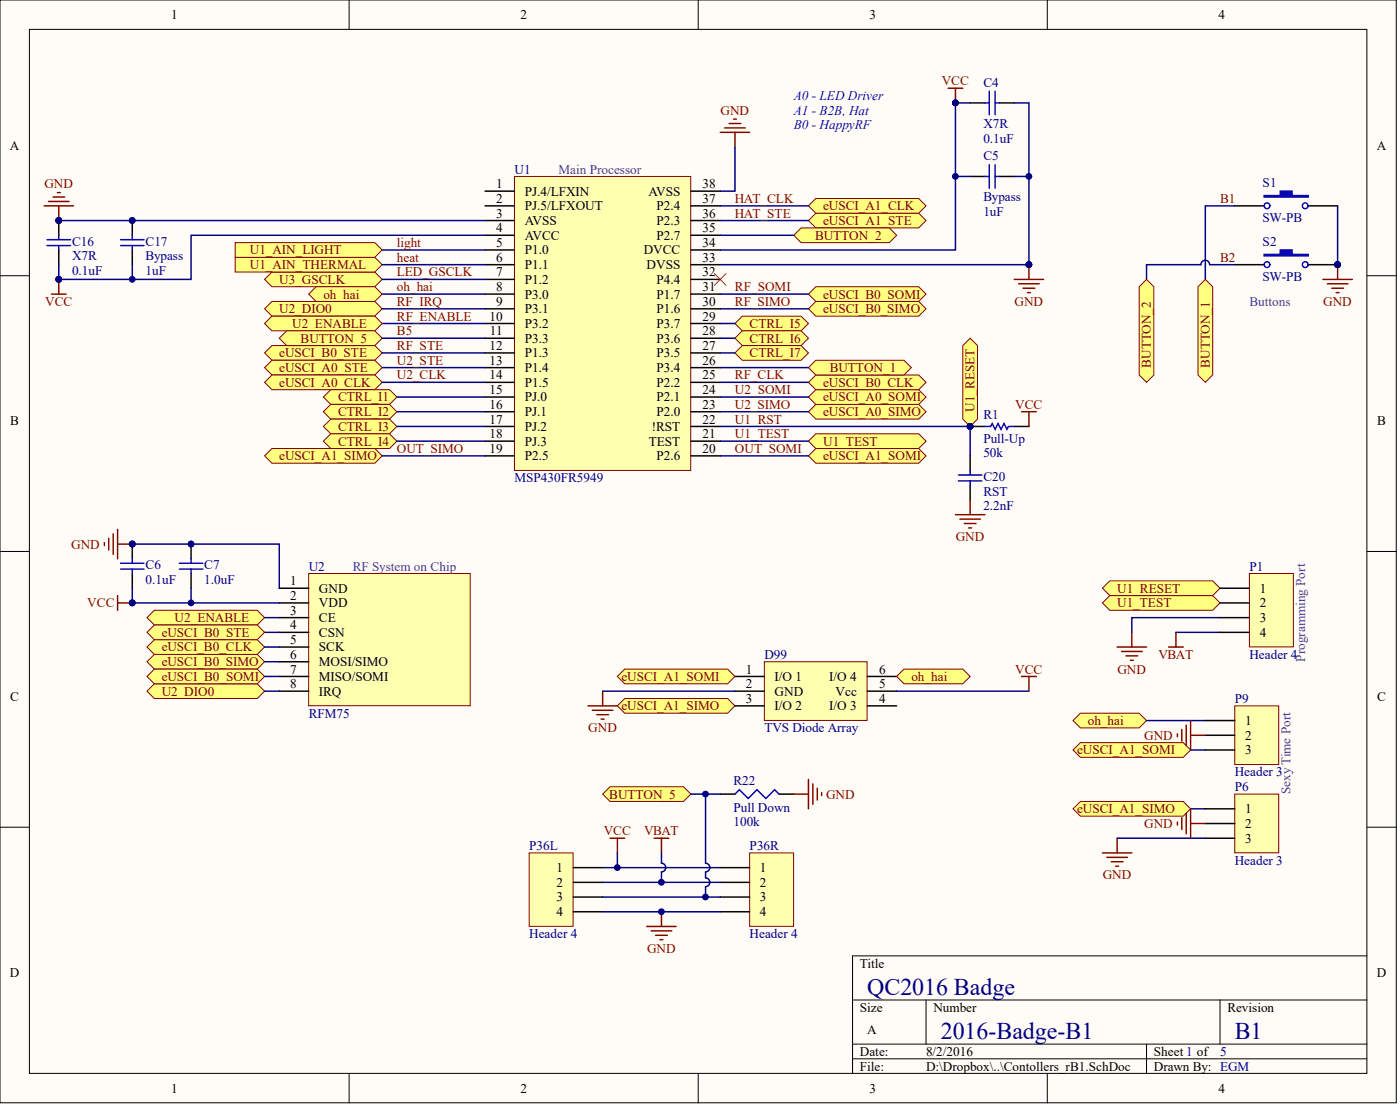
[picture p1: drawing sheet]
<svg xmlns="http://www.w3.org/2000/svg" width="402mm" height="317mm" viewBox="0 0 402 317" stroke-linecap="round" stroke-linejoin="round" font-family="sans-serif">
<defs><g id="words">
<g font-size="6.9" fill="#000080">
<text x="249.1" y="285.5">QC2016 Badge</text>
<text x="270.2" y="298.2">2016-Badge-B1</text>
<text x="354.7" y="298.2">B1</text>
</g>
<g font-size="3.8">
<text x="49.2" y="5.5">1</text>
<text x="149.5" y="5.5">2</text>
<text x="249.8" y="5.5">3</text>
<text x="350" y="5.5">4</text>
<text x="2.8" y="43">A</text>
<text x="395.5" y="43">A</text>
<text x="142.5" y="54">1</text>
<text x="142.5" y="58.2">2</text>
<text x="150.7" y="56.1">PJ.4/LFXIN</text>
<text x="186.3" y="56.1">AVSS</text>
<text x="201.8" y="58.2">37</text>
<text x="201.8" y="54">38</text>
<text x="142.5" y="62.5">3</text>
<text x="150.7" y="60.4">PJ.5/LFXOUT</text>
<text x="150.7" y="64.6">AVSS</text>
<text x="188.6" y="64.6">P2.3</text>
<text x="188.6" y="60.4">P2.4</text>
<text x="201.8" y="62.5">36</text>
<text x="142.5" y="66.7">4</text>
<text x="142.5" y="70.9">5</text>
<text x="150.7" y="68.8">AVCC</text>
<text x="188.6" y="68.8">P2.7</text>
<text x="201.8" y="70.9">34</text>
<text x="201.8" y="66.7">35</text>
<text x="142.5" y="75.1">6</text>
<text x="150.7" y="73">P1.0</text>
<text x="150.7" y="77.2">P1.1</text>
<text x="184.9" y="73">DVCC</text>
<text x="185.7" y="77.2">DVSS</text>
<text x="201.8" y="75.1">33</text>
<text x="142.5" y="79.3">7</text>
<text x="142.5" y="83.6">8</text>
<text x="150.7" y="81.5">P1.2</text>
<text x="188.6" y="81.5">P4.4</text>
<text x="201.8" y="83.6">31</text>
<text x="201.8" y="79.3">32</text>
<text x="142.5" y="87.8">9</text>
<text x="150.7" y="85.7">P3.0</text>
<text x="150.7" y="89.9">P3.1</text>
<text x="188.6" y="89.9">P1.6</text>
<text x="188.6" y="85.7">P1.7</text>
<text x="201.8" y="87.8">30</text>
<text x="140.6" y="92">10</text>
<text x="150.7" y="94.1">P3.2</text>
<text x="188.6" y="94.1">P3.7</text>
<text x="201.8" y="92">29</text>
<text x="140.6" y="100.4">12</text>
<text x="140.7" y="96.2">11</text>
<text x="150.7" y="98.3">P3.3</text>
<text x="188.6" y="98.3">P3.6</text>
<text x="201.8" y="100.4">27</text>
<text x="201.8" y="96.2">28</text>
<text x="140.6" y="104.7">13</text>
<text x="150.7" y="102.6">P1.3</text>
<text x="150.7" y="106.8">P1.4</text>
<text x="188.6" y="106.8">P3.4</text>
<text x="188.6" y="102.6">P3.5</text>
<text x="201.8" y="104.7">26</text>
<text x="140.6" y="108.9">14</text>
<text x="140.6" y="113.1">15</text>
<text x="150.7" y="111">P1.5</text>
<text x="188.6" y="111">P2.2</text>
<text x="201.8" y="113.1">24</text>
<text x="201.8" y="108.9">25</text>
<text x="140.6" y="117.3">16</text>
<text x="150.7" y="115.2">PJ.0</text>
<text x="150.7" y="119.4">PJ.1</text>
<text x="188.6" y="119.4">P2.0</text>
<text x="188.6" y="115.2">P2.1</text>
<text x="201.8" y="117.3">23</text>
<text x="3" y="122.1">B</text>
<text x="140.6" y="121.6">17</text>
<text x="140.6" y="125.8">18</text>
<text x="150.7" y="123.7">PJ.2</text>
<text x="187.2" y="123.7">!RST</text>
<text x="201.8" y="125.8">21</text>
<text x="201.8" y="121.6">22</text>
<text x="395.6" y="122.1">B</text>
<text x="140.6" y="130">19</text>
<text x="150.7" y="127.9">PJ.3</text>
<text x="186.4" y="127.9">TEST</text>
<text x="201.8" y="130">20</text>
<text x="150.7" y="132.1">P2.5</text>
<text x="188.6" y="132.1">P2.6</text>
<text x="83.4" y="168">1</text>
<text x="83.4" y="172.2">2</text>
<text x="91.6" y="170.1">GND</text>
<text x="361.9" y="170.1">1</text>
<text x="83.4" y="176.4">3</text>
<text x="91.6" y="174.3">VDD</text>
<text x="91.6" y="178.5">CE</text>
<text x="361.9" y="174.3">2</text>
<text x="361.9" y="178.5">3</text>
<text x="83.4" y="180.6">4</text>
<text x="83.4" y="184.9">5</text>
<text x="91.6" y="182.8">CSN</text>
<text x="361.9" y="182.8">4</text>
<text x="83.4" y="189.1">6</text>
<text x="91.6" y="187">SCK</text>
<text x="91.6" y="191.2">MOSI/SIMO</text>
<text x="83.4" y="193.3">7</text>
<text x="83.4" y="197.5">8</text>
<text x="91.6" y="195.4">MISO/SOMI</text>
<text x="214.3" y="193.3">1</text>
<text x="214.3" y="197.5">2</text>
<text x="222.5" y="195.4">I/O 1</text>
<text x="238.2" y="195.4">I/O 4</text>
<text x="252.5" y="193.3">6</text>
<text x="252.5" y="197.5">5</text>
<text x="3" y="201.2">C</text>
<text x="91.6" y="199.6">IRQ</text>
<text x="214.3" y="201.7">3</text>
<text x="222.5" y="203.9">I/O 2</text>
<text x="222.5" y="199.6">GND</text>
<text x="238.2" y="203.9">I/O 3</text>
<text x="240" y="199.6">Vcc</text>
<text x="252.5" y="201.7">4</text>
<text x="395.6" y="201.2">C</text>
<text x="357.6" y="208.1">1</text>
<text x="357.6" y="212.3">2</text>
<text x="357.6" y="216.5">3</text>
<text x="357.6" y="233.4">1</text>
<text x="357.6" y="237.6">2</text>
<text x="357.6" y="241.8">3</text>
<text x="159.8" y="250.3">1</text>
<text x="218.3" y="250.3">1</text>
<text x="159.8" y="254.5">2</text>
<text x="218.3" y="254.5">2</text>
<text x="159.8" y="258.7">3</text>
<text x="159.8" y="263">4</text>
<text x="218.3" y="258.7">3</text>
<text x="218.3" y="263">4</text>
<text x="2.8" y="280.4">D</text>
<text x="247" y="277.7">Title</text>
<text x="395.5" y="280.4">D</text>
<text x="247" y="290.4">Size</text>
<text x="268.1" y="290.4">Number</text>
<text x="352.6" y="290.4">Revision</text>
<text x="249.1" y="296.7">A</text>
<text x="247" y="303">Date:</text>
<text x="266" y="303">8/2/2016</text>
<text x="331.5" y="303">Sheet 1 of</text>
<text x="247" y="307.3">File:</text>
<text x="266" y="307.3">D:\Dropbox\..\Contollers_rB1.SchDoc</text>
<text x="331.5" y="307.3">Drawn By: EGM</text>
<text x="49.2" y="313.6">1</text>
<text x="149.5" y="313.6">2</text>
<text x="249.8" y="313.6">3</text>
<text x="350" y="313.6">4</text>
</g>
<g font-size="3.8" fill="#00f">
<text x="228" y="28.7">A0 - LED Driver</text>
<text x="228" y="32.9">A1 - B2B, Hat</text>
<text x="228" y="37.1">B0 - HappyRF</text>
</g>
<g font-size="3.8" fill="#800000">
<text x="270.5" y="24.5">VCC</text>
<text x="207" y="32.9">GND</text>
<text x="12.8" y="54">GND</text>
<text x="211.1" y="58.2">HAT_CLK</text>
<text x="350.5" y="58.2">B1</text>
<text x="211.1" y="62.5">HAT_STE</text>
<text x="236.5" y="64.6">eUSCI_A1_STE</text>
<text x="236.5" y="60.4">eUSCI_A1_CLK</text>
<text x="114" y="70.9">light</text>
<text x="234.1" y="68.8">BUTTON_2</text>
<text x="71.8" y="77.2">U1_AIN_THERMAL</text>
<text x="71.8" y="73">U1_AIN_LIGHT</text>
<text x="114" y="75.1">heat</text>
<text x="350.5" y="75.1">B2</text>
<text x="80.2" y="81.5">U3_GSCLK</text>
<text x="114" y="79.3">LED_GSCLK</text>
<text x="114" y="83.6">oh_hai</text>
<text x="211.1" y="83.6">RF_SOMI</text>
<text x="13" y="87.8">VCC</text>
<text x="80.2" y="89.9">U2_DIO0</text>
<text x="92.9" y="85.7">oh_hai</text>
<text x="114" y="87.8">RF_IRQ</text>
<text x="211.1" y="87.8">RF_SIMO</text>
<text x="236.5" y="89.9">eUSCI_B0_SIMO</text>
<text x="236.5" y="85.7">eUSCI_B0_SOMI</text>
<text x="291.4" y="87.8">GND</text>
<text x="380.1" y="87.8">GND</text>
<text x="83.9" y="94.1">U2_ENABLE</text>
<text x="114" y="92">RF_ENABLE</text>
<text x="215.3" y="94.1">CTRL_I5</text>
<text x="86.4" y="98.3">BUTTON_5</text>
<text x="114" y="100.4">RF_STE</text>
<text x="114" y="96.2">B5</text>
<text x="215.3" y="98.3">CTRL_I6</text>
<text x="80.2" y="102.6">eUSCI_B0_STE</text>
<text x="80.2" y="106.8">eUSCI_A0_STE</text>
<text x="114" y="104.7">U2_STE</text>
<text x="215.3" y="102.6">CTRL_I7</text>
<text x="238.4" y="106.8">BUTTON_1</text>
<text x="330.6" y="105.5" transform="rotate(-90 330.6 105.5)">BUTTON_2</text>
<text x="347.5" y="105.5" transform="rotate(-90 347.5 105.5)">BUTTON_1</text>
<text x="80.2" y="111">eUSCI_A0_CLK</text>
<text x="114" y="108.9">U2_CLK</text>
<text x="211.1" y="113.1">U2_SOMI</text>
<text x="211.1" y="108.9">RF_CLK</text>
<text x="236.5" y="111">eUSCI_B0_CLK</text>
<text x="97.1" y="115.2">CTRL_I1</text>
<text x="97.1" y="119.4">CTRL_I2</text>
<text x="211.1" y="117.3">U2_SIMO</text>
<text x="236.5" y="119.4">eUSCI_A0_SIMO</text>
<text x="236.5" y="115.2">eUSCI_A0_SOMI</text>
<text x="280" y="118.2" transform="rotate(-90 280 118.2)">U1_RESET</text>
<text x="291.6" y="117.3">VCC</text>
<text x="97.1" y="123.7">CTRL_I3</text>
<text x="211.1" y="121.6">U1_RST</text>
<text x="211.1" y="125.8">U1_TEST</text>
<text x="97.1" y="127.9">CTRL_I4</text>
<text x="114" y="130">OUT_SIMO</text>
<text x="211.1" y="130">OUT_SOMI</text>
<text x="236.5" y="127.9">U1_TEST</text>
<text x="80.2" y="132.1">eUSCI_A1_SIMO</text>
<text x="236.5" y="132.1">eUSCI_A1_SOMI</text>
<text x="274.5" y="155.3">GND</text>
<text x="20.4" y="157.4">GND</text>
<text x="320.9" y="170.1">U1_RESET</text>
<text x="25.1" y="174.3">VCC</text>
<text x="50.2" y="178.5">U2_ENABLE</text>
<text x="320.9" y="174.3">U1_TEST</text>
<text x="46.4" y="182.8">eUSCI_B0_STE</text>
<text x="46.4" y="191.2">eUSCI_B0_SIMO</text>
<text x="46.4" y="187">eUSCI_B0_CLK</text>
<text x="332.8" y="189.1">VBAT</text>
<text x="46.4" y="195.4">eUSCI_B0_SOMI</text>
<text x="178.5" y="195.4">eUSCI_A1_SOMI</text>
<text x="261.8" y="195.4">oh_hai</text>
<text x="291.6" y="193.3">VCC</text>
<text x="321" y="193.3">GND</text>
<text x="46.4" y="199.6">U2_DIO0</text>
<text x="178.5" y="203.9">eUSCI_A1_SIMO</text>
<text x="312.5" y="208.1">oh_hai</text>
<text x="169" y="210.2">GND</text>
<text x="328.7" y="212.3">GND</text>
<text x="309.4" y="216.5">eUSCI_A1_SOMI</text>
<text x="175" y="229.2">BUTTON_5</text>
<text x="237.3" y="229.2">GND</text>
<text x="309.4" y="233.4">eUSCI_A1_SIMO</text>
<text x="173.4" y="239.7">VCC</text>
<text x="185" y="239.7">VBAT</text>
<text x="328.7" y="237.6">GND</text>
<text x="316.8" y="252.4">GND</text>
<text x="185.9" y="273.5">GND</text>
</g>
<g font-size="3.8" fill="#000080">
<text x="282.5" y="24.9">C4</text>
<text x="282.5" y="40.9">0.1uF</text>
<text x="282.5" y="36.7">X7R</text>
<text x="282.5" y="46">C5</text>
<text x="147.8" y="49.8">U1</text>
<text x="362.7" y="53.6">S1</text>
<text x="282.5" y="57.8">Bypass</text>
<text x="282.5" y="62">1uF</text>
<text x="362.7" y="63.7">SW-PB</text>
<text x="20.7" y="70.5">C16</text>
<text x="41.8" y="70.5">C17</text>
<text x="362.7" y="70.5">S2</text>
<text x="20.7" y="74.7">X7R</text>
<text x="41.8" y="74.7">Bypass</text>
<text x="20.7" y="78.9">0.1uF</text>
<text x="41.8" y="78.9">1uF</text>
<text x="362.7" y="80.6">SW-PB</text>
<text x="282.5" y="120.3">R1</text>
<text x="282.5" y="131.3">50k</text>
<text x="282.5" y="127">Pull-Up</text>
<text x="147.8" y="138.4">MSP430FR5949</text>
<text x="282.5" y="138">C20</text>
<text x="282.5" y="142.2">RST</text>
<text x="282.5" y="146.5">2.2nF</text>
<text x="41.8" y="167.6">0.1uF</text>
<text x="41.8" y="163.3">C6</text>
<text x="58.7" y="167.6">1.0uF</text>
<text x="58.7" y="163.3">C7</text>
<text x="88.7" y="163.8">U2</text>
<text x="358.9" y="163.8">P1</text>
<text x="219.6" y="189.1">D99</text>
<text x="358.9" y="189.1">Header 4</text>
<text x="354.7" y="201.7">P9</text>
<text x="88.7" y="206">RFM75</text>
<text x="219.6" y="210.2">TVS Diode Array</text>
<text x="210.7" y="225.4">R22</text>
<text x="354.7" y="222.9">Header 3</text>
<text x="354.7" y="227.1">P6</text>
<text x="210.7" y="233">Pull Down</text>
<text x="210.7" y="237.2">100k</text>
<text x="152" y="244">P36L</text>
<text x="215.3" y="244">P36R</text>
<text x="354.7" y="248.2">Header 3</text>
<text x="152" y="269.3">Header 4</text>
<text x="215.3" y="269.3">Header 4</text>
<text x="350.5" y="303">5</text>
</g>
<g font-size="3.8" fill="#800080">
<text x="160.5" y="49.8">Main Processor</text>
<text x="358.9" y="87.8">Buttons</text>
<text x="101.3" y="163.8">RF System on Chip</text>
<text x="375" y="189.9" transform="rotate(-90 375 189.9)">Programming Port</text>
<text x="370.7" y="227.9" transform="rotate(-90 370.7 227.9)">Sexy Time Port</text>
</g>
</g></defs>
<g fill="#fffcf8" stroke="#000" stroke-width=".29">
<path d="M0 0h401.1v316.5h-401.1z"/>
<path d="M8.4 8.4h384.3v299.7h-384.3z"/>
</g>
<g fill="none" stroke="#000" stroke-width=".29">
<path d="M100.3 0v8.4M200.6 0v8.4M300.9 0v8.4M0 79.1h8.4M392.7 79.1h8.4M0 158.3h8.4M392.7 158.3h8.4M0 237.4h8.4M392.7 237.4h8.4M392.7 274.3h-147.8v33.8M244.9 287h147.8M244.9 299.7h147.8"/>
<path d="M266 287v12.7M329.4 299.7v8.4M350.5 287v12.7M100.3 308.1v8.5M200.6 308.1v8.5M244.9 303.9h147.8M300.9 308.1v8.5"/>
</g>
<path d="M354.7 59.1h8.4M375.8 59.1h8.4M354.7 76h8.4M375.8 76h8.4" fill="none" stroke="#000" stroke-width=".42"/>
<g fill="#00f" stroke="#00f" stroke-width=".42">
<path d="M363.1 56.1h4.7v-1.2h3.4v1.2h4.6v.5h-12.7z" fill-rule="evenodd"/>
<path d="M363.1 73h4.7v-1.3h3.4v1.3h4.6v.4h-12.7z" fill-rule="evenodd"/>
</g>
<g fill="none" stroke="#00f" stroke-width=".42">
<circle cx="364" cy="59.1" r=".82"/>
<circle cx="374.9" cy="59.1" r=".82"/>
<circle cx="364" cy="75.9" r=".82"/>
<circle cx="374.9" cy="75.9" r=".82"/>
</g>
<circle cx="384.2" cy="75.9" r=".82" fill="#000080" stroke="#000080" stroke-width=".29"/>
<path d="M147.8 50.6h50.6v84.4h-50.6z" fill="#ffffb0" stroke="#800000" stroke-width=".29"/>
<g fill="none" stroke="#000" stroke-width=".42">
<path d="M278.7 29.5h4.2M287.1 29.5h4.3M139.3 54.9h8.5M139.3 59.1h8.5M198.5 54.9h8.4M198.5 59.1h8.4M278.7 50.6h4.2M287.1 50.6h4.3M16.9 63.3v4.2M16.9 71.7v4.3M38 63.3v4.2M38 71.7v4.3"/>
<path d="M139.3 63.3h8.5M139.3 67.5h8.5M139.3 71.7h8.5M139.3 76h8.5M198.5 63.3h8.4M198.5 67.5h8.4M198.5 71.7h8.4M198.5 76h8.4M139.3 80.2h8.5M139.3 84.4h8.5M139.3 88.6h8.5M139.3 92.9h8.5"/>
<path d="M139.3 97.1h8.5M198.5 80.2h8.4M198.5 84.4h8.4M198.5 88.6h8.4M198.5 92.9h8.4M198.5 97.1h8.4M139.3 101.3h8.5M139.3 105.5h8.5M139.3 109.7h8.5M139.3 114h8.5M139.3 118.2h8.5M198.5 101.3h8.4"/>
<path d="M198.5 105.5h8.4M198.5 109.7h8.4M198.5 114h8.4M198.5 118.2h8.4M139.3 122.4h8.5M139.3 126.6h8.5M139.3 130.8h8.5M198.5 122.4h8.4M198.5 126.6h8.4M198.5 130.8h8.4"/>
</g>
<g fill="#000080" stroke="#000080" stroke-width=".29">
<circle cx="38" cy="63.3" r=".82"/>
<circle cx="16.9" cy="63.3" r=".82"/>
<circle cx="16.9" cy="80.2" r=".82"/>
<circle cx="274.4" cy="29.5" r=".82"/>
<circle cx="295.6" cy="75.9" r=".82"/>
<circle cx="384.2" cy="75.9" r=".82"/>
</g>
<g fill="none" stroke="#00f" stroke-width=".42">
<path d="M282.9 29.5h1.3M284.2 26.2v6.7M285.9 26.2v6.7M285.9 29.5h1.2M282.9 50.6h1.3M284.2 47.3v6.7M285.9 47.3v6.7M285.9 50.6h1.2M13.5 70.5h6.8M13.5 68.8h6.8M16.9 67.5v1.3M16.9 70.5v1.2"/>
<path d="M34.6 70.5h6.8M34.6 68.8h6.8M38 67.5v1.3M38 70.5v1.2"/>
</g>
<path d="M211.1 42.2v12.7h-4.2M16.9 63.3h122.4" fill="none" stroke="#000080" stroke-width=".42"/>
<g fill="none" stroke="#800000" stroke-width=".42">
<path d="M206.9 38h8.4M208.2 36.7h5.9M209.4 35.4h3.4M210.7 34.2h.8M211.1 38v4.2M272.4 25.3h4.2M274.5 25.3v4.2M12.7 59.1h8.4M13.9 57.8h5.9M15.2 56.6h3.4M16.5 55.3h.8M16.9 59.1v4.2"/>
<path d="M295.6 76v4.2M384.2 76v4.2M14.8 84.4h4.2M16.9 80.2v4.2M291.4 80.2h8.4M292.6 81.5h5.9M293.9 82.7h3.4M295.2 84h.8M380 80.2h8.5M381.3 81.5h5.9M382.6 82.7h3.3M383.8 84h.9"/>
</g>
<g fill="#ffff80" stroke="#800000" stroke-width=".29">
<path d="M76 101.3l2.1-2.1h29.6l2.1 2.1-2.1 2.1h-29.6z" fill-rule="evenodd"/>
<path d="M76 105.5l2.1-2.1h29.6l2.1 2.1-2.1 2.1h-29.6z" fill-rule="evenodd"/>
</g>
<path d="M109.8 101.3h29.5" fill="none" stroke="#000080" stroke-width=".42"/>
<g fill="#ffff80" stroke="#800000" stroke-width=".29">
<path d="M76 109.7l2.1-2.1h29.6l2.1 2.1-2.1 2.1h-29.6z" fill-rule="evenodd"/>
<path d="M76 130.8l2.1-2.1h29.6l2.1 2.1-2.1 2.1h-29.6z" fill-rule="evenodd"/>
<path d="M232.2 130.8l2.1-2.1h29.6l2.1 2.1-2.1 2.1h-29.6z" fill-rule="evenodd"/>
<path d="M232.2 118.2l2.1-2.1h29.6l2.1 2.1-2.1 2.1h-29.6z" fill-rule="evenodd"/>
<path d="M232.2 114l2.1-2.2h29.6l2.1 2.2-2.1 2.1h-29.6z" fill-rule="evenodd"/>
<path d="M232.2 109.7l2.1-2.1h29.6l2.1 2.1-2.1 2.1h-29.6z" fill-rule="evenodd"/>
<path d="M232.2 88.6l2.1-2.1h29.6l2.1 2.1-2.1 2.1h-29.6z" fill-rule="evenodd"/>
<path d="M232.2 84.4l2.1-2.1h29.6l2.1 2.1-2.1 2.1h-29.6z" fill-rule="evenodd"/>
<path d="M232.2 63.3l2.1-2.1h29.6l2.1 2.1-2.1 2.1h-29.6z" fill-rule="evenodd"/>
<path d="M232.2 59.1l2.1-2.1h29.6l2.1 2.1-2.1 2.1h-29.6z" fill-rule="evenodd"/>
</g>
<g fill="none" stroke="#000080" stroke-width=".42">
<path d="M206.9 59.1h25.3M354.7 59.1h-8.5v21.1M384.2 59.1v16.9M206.9 63.3h25.3M347.5 76a1.25 1.25 0 0 0-1.3-1.3 1.25 1.25 0 0 0-1.2 1.3h-15.6v4.2M347.5 76h7.2M206.9 84.4h25.3M206.9 88.6h25.3M109.8 109.7h29.5M109.8 105.5h29.5M206.9 109.7h25.3M206.9 114h25.3"/>
<path d="M206.9 118.2h25.3M109.8 130.8h29.5M206.9 130.8h25.3"/>
</g>
<g fill="#000080" stroke="#000080" stroke-width=".29">
<circle cx="384.2" cy="75.9" r=".82"/>
<circle cx="278.7" cy="122.4" r=".82"/>
</g>
<path d="M278.7 122.4h4.2M278.7 130.8v4.3M278.7 139.3v4.2M291.4 122.4h4.2" fill="none" stroke="#000" stroke-width=".42"/>
<path d="M275.3 138h6.8M275.3 136.3h6.8M278.7 135.1v1.2M278.7 138v1.3M282.9 122.4h1.7l.4-.8 .9 1.6 .8-1.6 .9 1.6 .8-1.6 .8 1.6 .5-.8h1.7" fill="none" stroke="#00f" stroke-width=".42"/>
<path d="M293.5 118.2h4.2M295.6 118.2v4.2" fill="none" stroke="#800000" stroke-width=".42"/>
<path d="M232.2 126.6l2.1-2.1h29.6l2.1 2.1-2.1 2.1h-29.6z" fill-rule="evenodd" fill="#ffff80" stroke="#800000" stroke-width=".29"/>
<path d="M38 76v4.2M206.9 126.6h25.3" fill="none" stroke="#000080" stroke-width=".42"/>
<circle cx="38" cy="80.2" r=".82" fill="#000080" stroke="#000080" stroke-width=".29"/>
<path d="M276.6 99.2l2.1-2.1 2.1 2.1v21.1l-2.1 2.1-2.1-2.1z" fill-rule="evenodd" fill="#ffff80" stroke="#800000" stroke-width=".29"/>
<circle cx="278.7" cy="122.4" r=".82" fill="#000080" stroke="#000080" stroke-width=".29"/>
<g fill="#ffff80" stroke="#800000" stroke-width=".29">
<path d="M76 80.2l2.1-2.1h29.6l2.1 2.1-2.1 2.1h-29.6z" fill-rule="evenodd"/>
<path d="M76 88.6l2.1-2.1h29.6l2.1 2.1-2.1 2.1h-29.6z" fill-rule="evenodd"/>
</g>
<path d="M109.8 71.7h29.5M109.8 80.2h29.5M109.8 88.6h29.5M109.8 92.9h29.5" fill="none" stroke="#000080" stroke-width=".42"/>
<path d="M274.5 147.7h8.4M275.7 149h5.9M277 150.3h3.4M278.3 151.5h.8M278.7 143.5v4.2" fill="none" stroke="#800000" stroke-width=".42"/>
<path d="M88.7 164.6h46.4v38h-46.4z" fill="#ffffb0" stroke="#800000" stroke-width=".29"/>
<path d="M38 156.2v4.2M54.9 156.2v4.2M38 164.6v4.2M54.9 164.6v4.2M80.2 168.8h8.5M80.2 173h8.5M80.2 177.3h8.5M80.2 181.5h8.5M80.2 185.7h8.5M80.2 189.9h8.5M80.2 194.2h8.5M80.2 198.4h8.5" fill="none" stroke="#000" stroke-width=".42"/>
<g fill="#000080" stroke="#000080" stroke-width=".29">
<circle cx="38" cy="156.1" r=".82"/>
<circle cx="54.9" cy="156.1" r=".82"/>
<circle cx="54.9" cy="173" r=".82"/>
<circle cx="38" cy="173" r=".82"/>
</g>
<path d="M34.6 161.7h6.8M34.6 163.3h6.8M38 160.4v1.3M38 163.3v1.3M51.5 161.7h6.8M51.5 163.3h6.8M54.9 160.4v1.3M54.9 163.3v1.3" fill="none" stroke="#00f" stroke-width=".42"/>
<path d="M38 156.2h42.2v12.6M54.9 168.8v4.2" fill="none" stroke="#000080" stroke-width=".42"/>
<path d="M30 155.7v.9M31.2 154.5v3.4M32.5 153.2v5.9M33.8 151.9v8.5M33.8 156.2h4.2M33.8 170.9v4.3M33.8 173h4.2" fill="none" stroke="#800000" stroke-width=".42"/>
<g fill="#ffff80" stroke="#800000" stroke-width=".29">
<path d="M42.2 177.3l2.1-2.1h29.6l2.1 2.1-2.1 2.1h-29.6z" fill-rule="evenodd"/>
<path d="M42.2 198.4l2.1-2.1h29.6l2.1 2.1-2.1 2.1h-29.6z" fill-rule="evenodd"/>
<path d="M42.2 189.9l2.1-2.1h29.6l2.1 2.1-2.1 2.1h-29.6z" fill-rule="evenodd"/>
<path d="M42.2 194.2l2.1-2.2h29.6l2.1 2.2-2.1 2.1h-29.6z" fill-rule="evenodd"/>
</g>
<path d="M76 189.9h4.2M76 194.2h4.2M76 198.4h4.2" fill="none" stroke="#000080" stroke-width=".42"/>
<path d="M42.2 185.7l2.1-2.1h29.6l2.1 2.1-2.1 2.1h-29.6z" fill-rule="evenodd" fill="#ffff80" stroke="#800000" stroke-width=".29"/>
<path d="M76 177.3h4.2M76 181.5h4.2M76 185.7h4.2" fill="none" stroke="#000080" stroke-width=".42"/>
<g fill="#ffff80" stroke="#800000" stroke-width=".29">
<path d="M76 92.9l2.1-2.2h29.6l2.1 2.2-2.1 2.1h-29.6z" fill-rule="evenodd"/>
<path d="M67.6 73.9h40.1l2.1 2.1-2.1 2.1h-40.1z" fill-rule="evenodd"/>
<path d="M67.6 69.6h40.1l2.1 2.1-2.1 2.2h-40.1z" fill-rule="evenodd"/>
<path d="M344.1 82.3l2.1-2.1 2.2 2.1v25.3l-2.2 2.1-2.1-2.1z" fill-rule="evenodd"/>
<path d="M327.2 82.3l2.2-2.1 2.1 2.1v25.3l-2.1 2.1-2.2-2.1z" fill-rule="evenodd"/>
</g>
<path d="M278.7 29.5h-4.2v42.2h-67.6M291.4 29.5h4.2v46.5h-88.7M274.5 50.6h4.2M291.4 50.6h4.2M139.3 67.5h-84.4v12.7h-38v-4.2M206.9 122.4h71.8v8.4" fill="none" stroke="#000080" stroke-width=".42"/>
<g fill="#000080" stroke="#000080" stroke-width=".29">
<circle cx="278.7" cy="122.4" r=".82"/>
<circle cx="295.6" cy="75.9" r=".82"/>
<circle cx="274.4" cy="29.5" r=".82"/>
<circle cx="16.9" cy="80.2" r=".82"/>
<circle cx="295.6" cy="50.6" r=".82"/>
<circle cx="274.4" cy="50.6" r=".82"/>
</g>
<g fill="#ffff80" stroke="#800000" stroke-width=".29">
<path d="M232.2 105.5l2.1-2.1h25.4l2.1 2.1-2.1 2.1h-25.4z" fill-rule="evenodd"/>
<path d="M228 67.5l2.1-2.1h25.4l2.1 2.1-2.1 2.1h-25.4z" fill-rule="evenodd"/>
<path d="M80.2 97.1l2.1-2.1h25.4l2.1 2.1-2.1 2.1h-25.4z" fill-rule="evenodd"/>
<path d="M42.2 181.5l2.1-2.1h29.6l2.1 2.1-2.1 2.1h-29.6z" fill-rule="evenodd"/>
<path d="M308.2 215.3l2.2-2.2h29.5l2.1 2.2-2.1 2.1h-29.5z" fill-rule="evenodd"/>
<path d="M308.2 232.1l2.2-2.1h29.5l2.1 2.1-2.1 2.1h-29.5z" fill-rule="evenodd"/>
<path d="M316.7 173l2.1-2.1h29.6l2.1 2.1-2.1 2.2h-29.6z" fill-rule="evenodd"/>
<path d="M316.7 168.8l2.1-2.1h29.6l2.1 2.1-2.1 2.1h-29.6z" fill-rule="evenodd"/>
</g>
<path d="M320.9 185.7h8.5M322.2 187h5.9M323.4 188.2h3.4M324.7 189.5h.9M325.1 181.5v4.2M335.7 185.7h4.2M337.8 181.5v4.2" fill="none" stroke="#800000" stroke-width=".42"/>
<path d="M109.8 76h29.5M350.5 177.3h-25.4v4.2M337.8 181.5h12.7" fill="none" stroke="#000080" stroke-width=".42"/>
<g fill="#ffff80" stroke="#800000" stroke-width=".29">
<path d="M92.9 114l2.1-2.2h16.9l2.1 2.2-2.1 2.1h-16.9z" fill-rule="evenodd"/>
<path d="M92.9 118.2l2.1-2.1h16.9l2.1 2.1-2.1 2.1h-16.9z" fill-rule="evenodd"/>
<path d="M92.9 122.4l2.1-2.1h16.9l2.1 2.1-2.1 2.1h-16.9z" fill-rule="evenodd"/>
<path d="M92.9 126.6l2.1-2.1h16.9l2.1 2.1-2.1 2.1h-16.9z" fill-rule="evenodd"/>
<path d="M211.1 92.9l2.1-2.2h16.9l2.1 2.2-2.1 2.1h-16.9z" fill-rule="evenodd"/>
<path d="M211.1 97.1l2.1-2.1h16.9l2.1 2.1-2.1 2.1h-16.9z" fill-rule="evenodd"/>
<path d="M211.1 101.3l2.1-2.1h16.9l2.1 2.1-2.1 2.1h-16.9z" fill-rule="evenodd"/>
<path d="M308.2 206.8l2.2-2.1h16.8l2.2 2.1-2.2 2.1h-16.8z" fill-rule="evenodd"/>
</g>
<path d="M316.7 244.8h8.4M318 246.1h5.9M319.2 247.3h3.4M320.5 248.6h.8M320.9 240.6v4.2" fill="none" stroke="#800000" stroke-width=".42"/>
<path d="M329.4 206.8h16.8M342 215.3h4.2M342 232.1h4.2M320.9 240.6h25.3" fill="none" stroke="#000080" stroke-width=".42"/>
<path d="M219.6 189.9h29.5v16.9h-29.5z" fill="#ffffb0" stroke="#800000" stroke-width=".29"/>
<path d="M211.1 194.2h8.5M211.1 198.4h8.5M249.1 194.2h8.5M249.1 198.4h8.5M211.1 202.6h8.5M249.1 202.6h8.5" fill="none" stroke="#000" stroke-width=".42"/>
<path d="M206.9 67.5h21.1M109.8 84.4h29.5M206.9 92.9h4.2M206.9 97.1h4.2M114 114h25.3M114 118.2h25.3M206.9 105.5h25.3M206.9 101.3h4.2M114 122.4h25.3M114 126.6h25.3" fill="none" stroke="#000080" stroke-width=".42"/>
<path d="M88.7 84.4l2.1-2.1h16.9l2.1 2.1-2.1 2.1h-16.9z" fill-rule="evenodd" fill="#ffff80" stroke="#800000" stroke-width=".29"/>
<path d="M109.8 97.1h29.5" fill="none" stroke="#000080" stroke-width=".42"/>
<g fill="#ffff80" stroke="#800000" stroke-width=".29">
<path d="M177.3 194.2l2.2-2.2h29.5l2.1 2.2-2.1 2.1h-29.5z" fill-rule="evenodd"/>
<path d="M177.3 202.6l2.2-2.1h29.5l2.1 2.1-2.1 2.1h-29.5z" fill-rule="evenodd"/>
</g>
<path d="M173.1 198.4v4.2M293.5 194.2h4.2M295.6 194.2v4.2M168.9 202.6h8.4M170.2 203.9h5.9M171.4 205.1h3.4M172.7 206.4h.8" fill="none" stroke="#800000" stroke-width=".42"/>
<path d="M38 168.8v4.2h42.2M173.1 198.4h38M257.6 198.4h38" fill="none" stroke="#000080" stroke-width=".42"/>
<path d="M205.2 78.5l3.4 3.4M208.6 78.5l-3.4 3.4" fill="none" stroke="#f00" stroke-width=".29"/>
<circle cx="38" cy="173" r=".82" fill="#000080" stroke="#000080" stroke-width=".29"/>
<path d="M354.7 202.6h12.6v16.8h-12.6z" fill="#ffffb0" stroke="#800000" stroke-width=".29"/>
<path d="M346.2 206.8h8.5M346.2 211h8.5M346.2 215.3h8.5" fill="none" stroke="#000" stroke-width=".42"/>
<path d="M354.7 227.9h12.6v16.9h-12.6z" fill="#ffffb0" stroke="#800000" stroke-width=".29"/>
<path d="M346.2 232.1h8.5M346.2 236.4h8.5M346.2 240.6h8.5" fill="none" stroke="#000" stroke-width=".42"/>
<path d="M338.2 210.6v.9M339.5 209.3v3.4M340.8 208.1v5.9M342 206.8v8.5M342 211h4.2M338.2 235.9v.9M339.5 234.7v3.3M340.8 233.4v5.9M342 232.1v8.5M342 236.4h4.2" fill="none" stroke="#800000" stroke-width=".42"/>
<path d="M358.9 164.6h12.6v21.1h-12.6z" fill="#ffffb0" stroke="#800000" stroke-width=".29"/>
<path d="M350.5 168.8h8.4M350.5 173h8.4M350.5 177.3h8.4M350.5 181.5h8.4" fill="none" stroke="#000" stroke-width=".42"/>
<path d="M257.6 194.2l2.1-2.2h16.9l2.1 2.2-2.1 2.1h-16.9z" fill-rule="evenodd" fill="#ffff80" stroke="#800000" stroke-width=".29"/>
<path d="M152 244.8h12.6v21.1h-12.6z" fill="#ffffb0" stroke="#800000" stroke-width=".29"/>
<path d="M164.7 249h8.4M164.7 253.2h8.4M164.7 257.5h8.4M164.7 261.7h8.4" fill="none" stroke="#000" stroke-width=".42"/>
<path d="M173.1 227.9l2.1-2.1h21.1l2.2 2.1-2.2 2.1h-21.1z" fill-rule="evenodd" fill="#ffff80" stroke="#800000" stroke-width=".29"/>
<path d="M175.2 240.6h4.3M177.3 240.6v4.2M187.9 240.6h4.2M190 240.6v4.2M185.8 265.9h8.4M187.1 267.2h5.9M188.3 268.4h3.4M189.6 269.7h.8M190 261.7v4.2" fill="none" stroke="#800000" stroke-width=".42"/>
<circle cx="190" cy="261.7" r=".82" fill="#000080" stroke="#000080" stroke-width=".29"/>
<path d="M215.3 244.8h12.7v21.1h-12.7z" fill="#ffffb0" stroke="#800000" stroke-width=".29"/>
<path d="M206.9 227.9h4.2M223.8 227.9h4.2M206.9 249h8.4M206.9 253.2h8.4M206.9 257.5h8.4M206.9 261.7h8.4" fill="none" stroke="#000" stroke-width=".42"/>
<path d="M198.5 227.9h8.4M202.7 227.9v19.9a1.27 1.27 0 0 1 1.2 1.2 1.27 1.27 0 0 1-1.2 1.3v1.7a1.25 1.25 0 0 1 1.2 1.2 1.25 1.25 0 0 1-1.2 1.3M173.1 249h33.8M173.1 253.2h33.8M173.1 257.5h33.8M177.3 244.8v4.2M190 244.8v3a1.25 1.25 0 0 1 1.2 1.2 1.25 1.25 0 0 1-1.2 1.2v3M202.7 254.5v3M173.1 261.7h33.8" fill="none" stroke="#000080" stroke-width=".42"/>
<g fill="#000080" stroke="#000080" stroke-width=".29">
<circle cx="177.3" cy="249" r=".82"/>
<circle cx="190" cy="253.2" r=".82"/>
<circle cx="202.7" cy="257.4" r=".82"/>
<circle cx="202.7" cy="227.9" r=".82"/>
</g>
<path d="M211.1 227.9l1.3-1.2 2.5 2.5 2.6-2.5 2.5 2.5 2.5-2.5 1.3 1.2" fill="none" stroke="#00f" stroke-width=".42"/>
<path d="M228 227.9h4.2M232.2 223.7v8.4M233.5 225v5.9M234.8 226.2v3.4M236 227.5v.8" fill="none" stroke="#800000" stroke-width=".42"/>
<use href="#words"/>
</svg>
